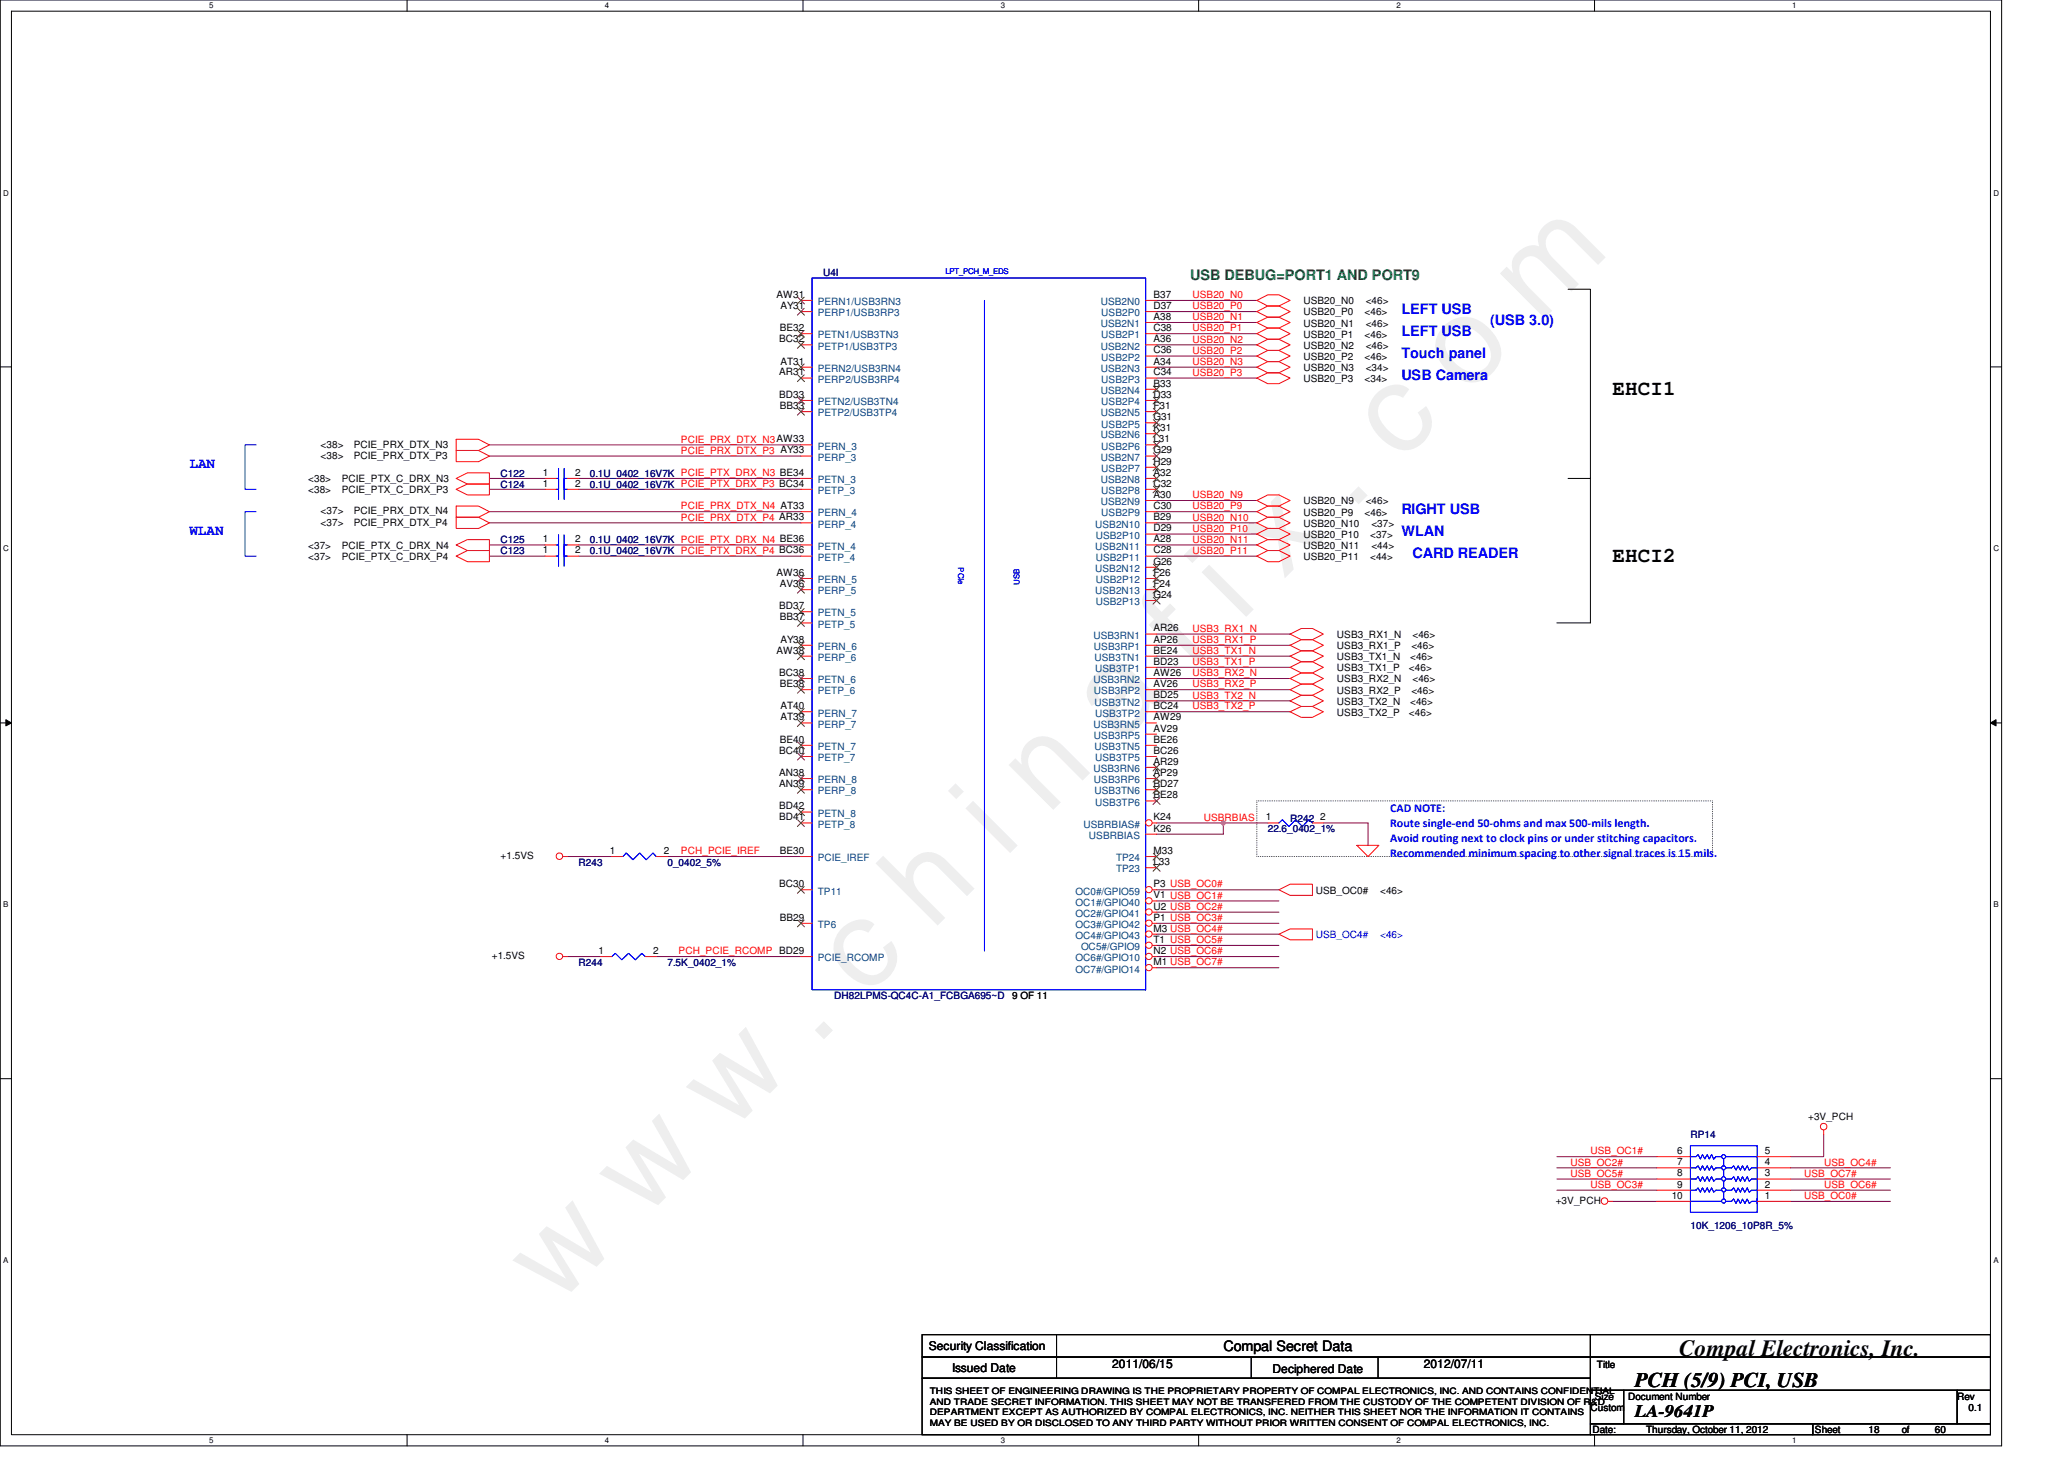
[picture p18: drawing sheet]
<svg xmlns="http://www.w3.org/2000/svg" width="297mm" height="210mm" viewBox="0 0 297 210" stroke-linecap="round" stroke-linejoin="round" font-family="sans-serif">
<defs><g id="words">
<text font-size="17.6" fill="#f0f" x="80.1" y="188" transform="rotate(-45 80.1 188)">w w w . c h i n a f i x . c o m</text>
<text font-size="3.3" x="241.7" y="195.1">Compal Electronics, Inc.</text>
<g font-size="3">
<text x="232.1" y="56.9">EHCI1</text>
<text x="232.1" y="80.9">EHCI2</text>
<text x="235.3" y="199.6">PCH (5/9) PCI, USB</text>
</g>
<text font-size="2.5" x="235.3" y="203.9">LA-9641P</text>
<text font-size="2.1" fill="#008000" x="171.3" y="40.3">USB DEBUG=PORT1 AND PORT9</text>
<g font-size="2.1" fill="#00f">
<text x="201.7" y="45.1">LEFT USB</text>
<text x="214.5" y="46.7">(USB 3.0)</text>
<text x="201.7" y="51.5">Touch panel</text>
<text x="201.7" y="48.3">LEFT USB</text>
<text x="201.7" y="54.7">USB Camera</text>
<text x="27.3" y="67.3">LAN</text>
<text x="27.3" y="76.9">WLAN</text>
<text x="201.7" y="77.1">WLAN</text>
<text x="201.7" y="73.9">RIGHT USB</text>
<text x="203.3" y="80.3">CARD READER</text>
</g>
<text font-size="2.1" x="176.1" y="194.4">Compal Secret Data</text>
<g font-size="1.7" fill="#00f">
<text x="200.1" y="116.9">CAD NOTE:</text>
<text x="200.1" y="119">Route single-end 50-ohms and max 500-mils length.</text>
<text x="200.1" y="121.1">Avoid routing next to clock pins or under stitching capacitors.</text>
<text x="200.1" y="123.2">Recommended minimum spacing to other signal traces is 15 mils.</text>
</g>
<g font-size="1.7">
<text x="133.7" y="194.3">Security Classification</text>
<text x="137" y="197.3">Issued Date</text>
<text x="160.1" y="196.8">2011/06/15</text>
<text x="183.1" y="197.5">Deciphered Date</text>
<text x="204.9" y="196.8">2012/07/11</text>
</g>
<g font-size="1.4" fill="#000080">
<text x="118.4" y="39.8">U4I</text>
<text x="72" y="70.2">C124</text>
<text x="72" y="68.6">C122</text>
<text x="84.9" y="70.2">0.1U_0402_16V7K PCIE_PTX_DRX_P3 BC34</text>
<text x="84.9" y="68.6">0.1U_0402_16V7K PCIE_PTX_DRX_N3 BE34</text>
<text x="72" y="78.2">C125</text>
<text x="72" y="79.8">C123</text>
<text x="84.9" y="78.2">0.1U_0402_16V7K PCIE_PTX_DRX_N4 BE36</text>
<text x="84.9" y="79.8">0.1U_0402_16V7K PCIE_PTX_DRX_P4 BC36</text>
<text x="182.5" y="119.8">22.6_0402_1%</text>
<text x="185.7" y="118.2">R242</text>
<text x="83.3" y="124.6">R243</text>
<text x="96.1" y="124.6">0_0402_5%</text>
<text x="83.3" y="139">R244</text>
<text x="96.1" y="139">7.5K_0402_1%</text>
<text x="120.1" y="143.8">DH82LPMS-QC4C-A1_FCBGA695~D</text>
<text x="243.3" y="163.8">RP14</text>
<text x="243.3" y="176.7">10K_1206_10P8R_5%</text>
</g>
<g font-size="1.4">
<text x="111.8" y="42.8">AW31</text>
<text x="112.2" y="47.6">BE32</text>
<text x="112.3" y="44.4">AY31</text>
<text x="166" y="46">A38</text>
<text x="166" y="42.8">B37</text>
<text x="166" y="47.6">C38</text>
<text x="166" y="44.4">D37</text>
<text x="187.6" y="47">USB20_N1</text>
<text x="187.6" y="43.8">USB20_N0</text>
<text x="187.6" y="45.4">USB20_P0</text>
<text x="196.4" y="45.4">&lt;46&gt;</text>
<text x="196.6" y="47">&lt;46&gt;</text>
<text x="196.6" y="43.8">&lt;46&gt;</text>
<text x="112.1" y="49.2">BC32</text>
<text x="112.3" y="52.5">AT31</text>
<text x="166" y="52.5">A34</text>
<text x="166" y="49.2">A36</text>
<text x="166" y="50.8">C36</text>
<text x="187.6" y="50.2">USB20_N2</text>
<text x="187.6" y="51.8">USB20_P2</text>
<text x="187.6" y="53.4">USB20_N3</text>
<text x="187.6" y="48.6">USB20_P1</text>
<text x="196.4" y="51.8">&lt;46&gt;</text>
<text x="196.4" y="48.6">&lt;46&gt;</text>
<text x="196.6" y="50.2">&lt;46&gt;</text>
<text x="196.6" y="53.4">&lt;34&gt;</text>
<text x="112.1" y="54">AR31</text>
<text x="112.1" y="57.2">BD33</text>
<text x="112.2" y="58.8">BB33</text>
<text x="166" y="58.8">F31</text>
<text x="166" y="55.6">B33</text>
<text x="166" y="57.2">D33</text>
<text x="166" y="54">C34</text>
<text x="187.6" y="55">USB20_P3</text>
<text x="196.4" y="55">&lt;34&gt;</text>
<text x="46.1" y="66">&lt;38&gt;</text>
<text x="46.1" y="64.4">&lt;38&gt;</text>
<text x="50.9" y="66">PCIE_PRX_DTX_P3</text>
<text x="50.9" y="64.4">PCIE_PRX_DTX_N3</text>
<text x="166" y="65.2">G29</text>
<text x="166" y="62">K31</text>
<text x="166" y="63.6">L31</text>
<text x="166" y="60.5">G31</text>
<text x="44.4" y="71">&lt;38&gt;</text>
<text x="44.4" y="69.4">&lt;38&gt;</text>
<text x="49.2" y="71">PCIE_PTX_C_DRX_P3</text>
<text x="49.2" y="69.4">PCIE_PTX_C_DRX_N3</text>
<text x="78.1" y="70">1</text>
<text x="78.1" y="68.5">1</text>
<text x="82.8" y="70">2</text>
<text x="82.8" y="68.5">2</text>
<text x="166" y="71.6">A30</text>
<text x="166" y="68.5">A32</text>
<text x="166" y="70">C32</text>
<text x="166" y="66.8">H29</text>
<text x="46.1" y="75.6">&lt;37&gt;</text>
<text x="46.1" y="74">&lt;37&gt;</text>
<text x="50.9" y="75.6">PCIE_PRX_DTX_P4</text>
<text x="50.9" y="74">PCIE_PRX_DTX_N4</text>
<text x="166" y="74.8">B29</text>
<text x="166" y="76.5">D29</text>
<text x="166" y="73.2">C30</text>
<text x="187.6" y="72.6">USB20_N9</text>
<text x="187.6" y="74.2">USB20_P9</text>
<text x="187.6" y="75.8">USB20_N10</text>
<text x="187.6" y="77.4">USB20_P10</text>
<text x="196.4" y="74.2">&lt;46&gt;</text>
<text x="196.6" y="72.6">&lt;46&gt;</text>
<text x="197.2" y="77.4">&lt;37&gt;</text>
<text x="197.4" y="75.8">&lt;37&gt;</text>
<text x="44.4" y="80.6">&lt;37&gt;</text>
<text x="44.4" y="79">&lt;37&gt;</text>
<text x="49.2" y="80.6">PCIE_PTX_C_DRX_P4</text>
<text x="49.2" y="79">PCIE_PTX_C_DRX_N4</text>
<text x="78.1" y="78">1</text>
<text x="78.1" y="79.6">1</text>
<text x="82.8" y="78">2</text>
<text x="82.8" y="79.6">2</text>
<text x="111.8" y="82.8">AW36</text>
<text x="166" y="81.2">G26</text>
<text x="166" y="78">A28</text>
<text x="166" y="82.8">F26</text>
<text x="166" y="79.6">C28</text>
<text x="187.6" y="80.6">USB20_P11</text>
<text x="187.6" y="79">USB20_N11</text>
<text x="197.2" y="80.6">&lt;44&gt;</text>
<text x="197.4" y="79">&lt;44&gt;</text>
<text x="112.1" y="87.6">BD37</text>
<text x="112.2" y="84.5">AV36</text>
<text x="112.2" y="89.2">BB37</text>
<text x="166" y="84.5">F24</text>
<text x="166" y="86">G24</text>
<text x="111.8" y="94">AW38</text>
<text x="112.3" y="92.5">AY38</text>
<text x="166" y="90.8">AR26</text>
<text x="166" y="92.5">AP26</text>
<text x="166" y="94">BE24</text>
<text x="166" y="95.6">BD23</text>
<text x="192.4" y="91.8">USB3_RX1_N</text>
<text x="192.4" y="93.4">USB3_RX1_P</text>
<text x="192.4" y="95">USB3_TX1_N</text>
<text x="202.9" y="95">&lt;46&gt;</text>
<text x="203.1" y="93.4">&lt;46&gt;</text>
<text x="203.3" y="91.8">&lt;46&gt;</text>
<text x="112.1" y="97.2">BC38</text>
<text x="112.2" y="98.8">BE38</text>
<text x="166" y="97.2">AW26</text>
<text x="166" y="98.8">AV26</text>
<text x="166" y="100.5">BD25</text>
<text x="192.4" y="96.6">USB3_TX1_P</text>
<text x="192.4" y="98.2">USB3_RX2_N</text>
<text x="192.4" y="99.8">USB3_RX2_P</text>
<text x="192.4" y="101.4">USB3_TX2_N</text>
<text x="202.8" y="96.6">&lt;46&gt;</text>
<text x="202.9" y="101.4">&lt;46&gt;</text>
<text x="203.1" y="99.8">&lt;46&gt;</text>
<text x="203.3" y="98.2">&lt;46&gt;</text>
<text x="112.2" y="106.8">BE40</text>
<text x="112.3" y="102">AT40</text>
<text x="112.3" y="103.6">AT39</text>
<text x="166" y="103.6">AW29</text>
<text x="166" y="105.2">AV29</text>
<text x="166" y="106.8">BE26</text>
<text x="166" y="102">BC24</text>
<text x="192.4" y="103">USB3_TX2_P</text>
<text x="202.8" y="103">&lt;46&gt;</text>
<text x="112.1" y="108.5">BC40</text>
<text x="112.1" y="111.6">AN38</text>
<text x="112.1" y="113.2">AN39</text>
<text x="166" y="110">AR29</text>
<text x="166" y="111.6">AP29</text>
<text x="166" y="113.2">BD27</text>
<text x="166" y="108.5">BC26</text>
<text x="112.1" y="118">BD41</text>
<text x="112.1" y="116.5">BD42</text>
<text x="166" y="119.6">K26</text>
<text x="166" y="114.9">BE28</text>
<text x="166" y="118">K24</text>
<text x="182.2" y="118">1</text>
<text x="190" y="118">2</text>
<text x="72" y="123.6">+1.5VS</text>
<text x="87.8" y="122.9">1</text>
<text x="95.5" y="122.9">2</text>
<text x="112.2" y="122.9">BE30</text>
<text x="166" y="124.5">L33</text>
<text x="166" y="122.9">M33</text>
<text x="112.1" y="127.6">BC30</text>
<text x="166" y="127.6">P3 USB_OC0#</text>
<text x="166" y="129.2">V1 USB_OC1#</text>
<text x="166" y="130.9">U2 USB_OC2#</text>
<text x="189.4" y="128.6">USB_OC0#</text>
<text x="198.6" y="128.6">&lt;46&gt;</text>
<text x="86.1" y="137.2">1</text>
<text x="94" y="137.2">2</text>
<text x="112.2" y="132.5">BB29</text>
<text x="166" y="135.6">T1 USB_OC5#</text>
<text x="166" y="132.5">P1 USB_OC3#</text>
<text x="166" y="134">M3 USB_OC4#</text>
<text x="166" y="137.2">N2 USB_OC6#</text>
<text x="70.8" y="138">+1.5VS</text>
<text x="145.7" y="143.8">9 OF 11</text>
<text x="166" y="138.9">M1 USB_OC7#</text>
<text x="260.2" y="161.1">+3V_PCH</text>
<text x="241.4" y="167.6">7</text>
<text x="241.4" y="166">6</text>
<text x="254" y="167.6">4</text>
<text x="254" y="166">5</text>
<text x="223.9" y="173.2">+3V_PCH</text>
<text x="240.6" y="172.5">10</text>
<text x="241.4" y="170.9">9</text>
<text x="241.4" y="169.2">8</text>
<text x="254" y="172.5">1</text>
<text x="254" y="170.9">2</text>
<text x="254" y="169.2">3</text>
<text x="229.8" y="196.8">Title</text>
<text x="228.9" y="203">Custom</text>
<text x="229.5" y="201.4">Size</text>
<text x="234.3" y="201.4">Document Number</text>
<text x="281.7" y="201.4">Rev</text>
<text x="283.3" y="203">0.1</text>
<text x="229.2" y="206.2">Date:</text>
<text x="236.9" y="206.2">Thursday, October 11, 2012</text>
<text x="261.2" y="206.2">Sheet</text>
<text x="268.9" y="206.2">18</text>
<text x="273.7" y="206.2">of</text>
<text x="278.5" y="206.2">60</text>
</g>
<g font-size="1.4" fill="#004080">
<text x="117.7" y="45.5">PERP1/USB3RP3</text>
<text x="117.7" y="43.9">PERN1/USB3RN3</text>
<text x="158.4" y="47.1">USB2N1</text>
<text x="158.4" y="43.9">USB2N0</text>
<text x="158.5" y="45.5">USB2P0</text>
<text x="117.7" y="50.3">PETP1/USB3TP3</text>
<text x="117.7" y="53.5">PERN2/USB3RN4</text>
<text x="117.7" y="48.7">PETN1/USB3TN3</text>
<text x="158.4" y="53.5">USB2N3</text>
<text x="158.4" y="50.3">USB2N2</text>
<text x="158.5" y="51.9">USB2P2</text>
<text x="158.5" y="48.7">USB2P1</text>
<text x="117.7" y="55.1">PERP2/USB3RP4</text>
<text x="117.7" y="59.9">PETP2/USB3TP4</text>
<text x="117.7" y="58.3">PETN2/USB3TN4</text>
<text x="158.4" y="59.9">USB2N5</text>
<text x="158.4" y="56.7">USB2N4</text>
<text x="158.5" y="58.3">USB2P4</text>
<text x="158.5" y="55.1">USB2P3</text>
<text x="117.7" y="64.7">PERN_3</text>
<text x="158.4" y="63.1">USB2N6</text>
<text x="158.5" y="64.7">USB2P6</text>
<text x="158.5" y="61.5">USB2P5</text>
<text x="117.7" y="66.3">PERP_3</text>
<text x="117.7" y="69.5">PETN_3</text>
<text x="117.7" y="71.1">PETP_3</text>
<text x="158.4" y="69.5">USB2N8</text>
<text x="158.4" y="66.3">USB2N7</text>
<text x="158.5" y="71.1">USB2P8</text>
<text x="158.5" y="67.9">USB2P7</text>
<text x="117.7" y="74.3">PERN_4</text>
<text x="117.7" y="75.9">PERP_4</text>
<text x="157.6" y="75.9">USB2N10</text>
<text x="157.7" y="77.5">USB2P10</text>
<text x="158.4" y="72.7">USB2N9</text>
<text x="158.5" y="74.3">USB2P9</text>
<text x="117.7" y="79.1">PETN_4</text>
<text x="117.7" y="83.9">PERN_5</text>
<text x="117.7" y="80.7">PETP_4</text>
<text x="157.6" y="82.3">USB2N12</text>
<text x="157.6" y="79.1">USB2N11</text>
<text x="157.7" y="83.9">USB2P12</text>
<text x="157.7" y="80.7">USB2P11</text>
<text x="117.7" y="85.5">PERP_5</text>
<text x="117.7" y="88.7">PETN_5</text>
<text x="157.6" y="85.5">USB2N13</text>
<text x="157.7" y="87.1">USB2P13</text>
<text x="117.7" y="95.1">PERP_6</text>
<text x="117.7" y="90.3">PETP_5</text>
<text x="117.7" y="93.5">PERN_6</text>
<text x="157.3" y="91.9">USB3RN1</text>
<text x="157.4" y="93.5">USB3RP1</text>
<text x="157.5" y="95.1">USB3TN1</text>
<text x="117.7" y="98.3">PETN_6</text>
<text x="117.7" y="99.9">PETP_6</text>
<text x="157.3" y="98.3">USB3RN2</text>
<text x="157.4" y="99.9">USB3RP2</text>
<text x="157.5" y="101.5">USB3TN2</text>
<text x="157.6" y="96.7">USB3TP1</text>
<text x="117.7" y="103.1">PERN_7</text>
<text x="117.7" y="104.7">PERP_7</text>
<text x="117.7" y="107.9">PETN_7</text>
<text x="157.3" y="104.7">USB3RN5</text>
<text x="157.4" y="106.3">USB3RP5</text>
<text x="157.5" y="107.9">USB3TN5</text>
<text x="157.6" y="103.1">USB3TP2</text>
<text x="117.7" y="109.5">PETP_7</text>
<text x="117.7" y="112.7">PERN_8</text>
<text x="157.3" y="111.1">USB3RN6</text>
<text x="157.4" y="112.7">USB3RP6</text>
<text x="157.6" y="109.5">USB3TP5</text>
<text x="117.7" y="119.1">PETP_8</text>
<text x="117.7" y="114.3">PERP_8</text>
<text x="117.7" y="117.5">PETN_8</text>
<text x="155.9" y="119.1">USBRBIAS#</text>
<text x="157.5" y="114.3">USB3TN6</text>
<text x="157.6" y="115.9">USB3TP6</text>
<text x="117.7" y="123.9">PCIE_IREF</text>
<text x="156.7" y="120.7">USBRBIAS</text>
<text x="160.6" y="125.5">TP23</text>
<text x="160.6" y="123.9">TP24</text>
<text x="117.7" y="128.7">TP11</text>
<text x="154.8" y="128.7">OC0#/GPIO59</text>
<text x="154.8" y="130.3">OC1#/GPIO40</text>
<text x="154.8" y="131.9">OC2#/GPIO41</text>
<text x="117.7" y="133.5">TP6</text>
<text x="154.8" y="133.5">OC3#/GPIO42</text>
<text x="154.8" y="135.1">OC4#/GPIO43</text>
<text x="155.6" y="136.7">OC5#/GPIO9</text>
<text x="117.7" y="138.3">PCIE_RCOMP</text>
<text x="154.8" y="138.3">OC6#/GPIO10</text>
<text x="154.8" y="139.9">OC7#/GPIO14</text>
</g>
<g font-size="1.4" fill="#f00">
<text x="171.6" y="46.1">USB20_N1</text>
<text x="171.6" y="47.7">USB20_P1</text>
<text x="171.6" y="42.9">USB20_N0</text>
<text x="171.6" y="44.5">USB20_P0</text>
<text x="171.6" y="52.5">USB20_N3</text>
<text x="171.6" y="49.3">USB20_N2</text>
<text x="171.6" y="50.9">USB20_P2</text>
<text x="171.6" y="54.1">USB20_P3</text>
<text x="98" y="63.7">PCIE_PRX_DTX_N3AW33</text>
<text x="98" y="65.3">PCIE_PRX_DTX_P3 AY33</text>
<text x="171.6" y="71.7">USB20_N9</text>
<text x="98" y="73.3">PCIE_PRX_DTX_N4 AT33</text>
<text x="98" y="74.9">PCIE_PRX_DTX_P4 AR33</text>
<text x="171.6" y="73.3">USB20_P9</text>
<text x="171.6" y="74.9">USB20_N10</text>
<text x="171.6" y="76.5">USB20_P10</text>
<text x="171.6" y="78.1">USB20_N11</text>
<text x="171.6" y="79.7">USB20_P11</text>
<text x="171.6" y="90.9">USB3_RX1_N</text>
<text x="171.6" y="92.5">USB3_RX1_P</text>
<text x="171.6" y="94.1">USB3_TX1_N</text>
<text x="171.6" y="95.7">USB3_TX1_P</text>
<text x="171.6" y="97.3">USB3_RX2_N</text>
<text x="171.6" y="98.9">USB3_RX2_P</text>
<text x="171.6" y="100.5">USB3_TX2_N</text>
<text x="171.6" y="102.1">USB3_TX2_P</text>
<text x="173.2" y="118.1">USBRBIAS</text>
<text x="98" y="122.9">PCH_PCIE_IREF</text>
<text x="97.7" y="137.3">PCH_PCIE_RCOMP BD29</text>
<text x="226" y="167.7">USB_OC2#</text>
<text x="228.9" y="166.1">USB_OC1#</text>
<text x="262.5" y="167.7">USB_OC4#</text>
<text x="226" y="169.3">USB_OC5#</text>
<text x="228.9" y="170.9">USB_OC3#</text>
<text x="259.6" y="172.5">USB_OC0#</text>
<text x="259.6" y="169.3">USB_OC7#</text>
<text x="262.5" y="170.9">USB_OC6#</text>
</g>
<g font-size="1.4" fill="#00f">
<text x="189.4" y="135">USB_OC4#</text>
<text x="198.6" y="135">&lt;46&gt;</text>
</g>
<g font-size="1.3">
<text x="133.8" y="200.6">THIS SHEET OF ENGINEERING DRAWING IS THE PROPRIETARY PROPERTY OF COMPAL ELECTRONICS, INC. AND CONTAINS CONFIDENTIAL</text>
<text x="133.8" y="202.1">AND TRADE SECRET INFORMATION. THIS SHEET MAY NOT BE TRANSFERED FROM THE CUSTODY OF THE COMPETENT DIVISION OF R&amp;D</text>
<text x="133.8" y="203.6">DEPARTMENT EXCEPT AS AUTHORIZED BY COMPAL ELECTRONICS, INC. NEITHER THIS SHEET NOR THE INFORMATION IT CONTAINS</text>
<text x="133.8" y="205.1">MAY BE USED BY OR DISCLOSED TO ANY THIRD PARTY WITHOUT PRIOR WRITTEN CONSENT OF COMPAL ELECTRONICS, INC.</text>
</g>
<g font-size="1.1">
<text x="30.1" y="1.1">5</text>
<text x="87" y="1.1">4</text>
<text x="144" y="1.1">3</text>
<text x="201" y="1.1">2</text>
<text x="257.9" y="1.1">1</text>
<text x=".5" y="28.2">D</text>
<text x="286.9" y="28.2">D</text>
<text x=".5" y="79.3">C</text>
<text x="286.9" y="79.3">C</text>
<text x=".5" y="130.6">B</text>
<text x="286.9" y="130.6">B</text>
<text x=".5" y="181.7">A</text>
<text x="286.9" y="181.7">A</text>
<text x="30.1" y="207.6">5</text>
<text x="87" y="207.6">4</text>
<text x="144" y="207.6">3</text>
<text x="201" y="207.6">2</text>
<text x="257.9" y="207.6">1</text>
</g>
<g font-size="1.1" fill="#00f">
<text x="136.1" y="39.4">LPT_PCH_M_EDS</text>
<text x="137.9" y="81.6" transform="rotate(90 137.9 81.6)">PCIe</text>
<text x="146.7" y="84.2" transform="rotate(-90 146.7 84.2)">USB</text>
</g>
</g></defs>
<path d="M0 0h288.1v208h-288.1zM1.6 1.6h284.9v204.8h-284.9z" fill="none" stroke="#000" stroke-width=".14"/>
<g fill="#fff">
<path d="M30.1 .2h.6v1.2h-.6z"/>
<path d="M30.1 206.6h.6v1.2h-.6z"/>
</g>
<path d="M58.6 0v1.6M58.6 206.4v1.6" fill="none" stroke="#000" stroke-width=".14"/>
<g fill="#fff">
<path d="M87 .2h.6v1.2h-.6z"/>
<path d="M87 206.6h.6v1.2h-.6z"/>
</g>
<path d="M115.6 0v1.6M115.6 206.4v1.6" fill="none" stroke="#000" stroke-width=".14"/>
<g fill="#fff">
<path d="M144 .2h.6v1.2h-.6z"/>
<path d="M144 206.6h.6v1.2h-.6z"/>
</g>
<path d="M172.5 0v1.6M172.5 206.4v1.6" fill="none" stroke="#000" stroke-width=".14"/>
<g fill="#fff">
<path d="M200.9 .2h.6v1.2h-.6z"/>
<path d="M200.9 206.6h.6v1.2h-.6z"/>
</g>
<path d="M229.5 0v1.6M229.5 206.4v1.6" fill="none" stroke="#000" stroke-width=".14"/>
<g fill="#fff">
<path d="M257.9 .2h.6v1.2h-.6z"/>
<path d="M257.9 206.6h.6v1.2h-.6z"/>
<path d="M.5 27.2h.7v1.2h-.7z"/>
<path d="M286.9 27.2h.7v1.2h-.7z"/>
<path d="M.5 78.4h.7v1.1h-.7z"/>
<path d="M286.9 78.4h.7v1.1h-.7z"/>
</g>
<path d="M0 52.8h1.6M286.5 52.8h1.6" fill="none" stroke="#000" stroke-width=".14"/>
<g fill="#fff">
<path d="M.5 129.6h.7v1.2h-.7z"/>
<path d="M286.9 129.6h.7v1.2h-.7z"/>
</g>
<path d="M0 104h1.6M.8 103.5l.8 .5-.8 .4zM286.5 104l.8-.5v.9zM286.5 104h1.6" fill="none" stroke="#000" stroke-width=".14"/>
<path d="M.8 103.5l.8 .5-.8 .4zM286.5 104l.8-.5v.9z" fill="#000"/>
<g fill="#fff">
<path d="M.5 180.8h.7v1.1h-.7z"/>
<path d="M286.9 180.8h.7v1.1h-.7z"/>
</g>
<g fill="none" stroke="#000" stroke-width=".14">
<path d="M0 155.2h1.6M286.5 155.2h1.6M132.7 192h96.2v3.2h-96.2zM132.7 195.2h96.2v3.1h-96.2zM132.7 198.3h96.2v8.1h-96.2zM152.1 192v6.3M180.1 195.2v3.1M198.3 195.2v3.1M228.9 192h57.6v3.2h-57.6zM228.9 195.2h57.6v4.8h-57.6zM228.9 200h4.8v4.8h-4.8zM228.9 204.8h32v1.6h-32z"/>
<path d="M233.7 200h48v4.8h-48zM260.9 204.8h25.6v1.6h-25.6zM281.7 200h4.8v4.8h-4.8z"/>
</g>
<path d="M180.9 115.2h65.6v8h-65.6z" fill="none" stroke="#000" stroke-width=".14" stroke-dasharray="0 .3"/>
<g fill="none" stroke="#00f" stroke-width=".14">
<path d="M116.9 40h48v102.4h-48zM36.9 73.6h-1.6v6.4h1.6M36.9 64h-1.6v6.4h1.6M141.7 60.8v76M243.3 166.4h.8l.3-.3 .3 .6 .3-.6 .4 .6 .3-.6 .3 .6 .3-.6 .3 .6M243.3 168h.8l.3-.3 .3 .7 .3-.7 .4 .7 .3-.7 .3 .7 .3-.7 .3 .7 .4-.4h.8M243.3 171.2h.8l.3-.3 .3 .6 .3-.6 .4 .6 .3-.6 .3 .6 .3-.6 .3 .6 .4-.3h.8M243.3 169.6h.8l.3-.3 .3 .7 .3-.7 .4 .7 .3-.7 .3 .7 .3-.7 .3 .7 .4-.4h.8M243.3 164.8h9.6v9.6h-9.6zM244.1 172.8h-.8h4.5M247 166.4l-.4 .3 .4-.3h.8M248.1 171.5v1"/>
<path d="M248.1 170v.9M248.1 168.4v.9M248.1 166.7v1M248.4 169.6h.8l.3-.3 .3 .7 .3-.7 .4 .7 .3-.7 .3 .7 .3-.7 .3 .7 .4-.4h.8M248.4 166.4h4.5M248.4 172.8h.8l.3-.3 .3 .6 .3-.6 .4 .6 .3-.6 .3 .6 .3-.6 .3 .6 .4-.3h.8v-.3v.6M248.4 171.2h.8l.3-.3 .3 .6 .3-.6 .4 .6 .3-.6 .3 .6 .3-.6 .3 .6 .4-.3h.8M248.4 168h.8l.3-.3 .3 .7 .3-.7 .4 .7 .3-.7 .3 .7 .3-.7 .3 .7 .4-.4h.8M252.9 171.2h.1M252.9 169.6h.1M252.9 168h.1M252.9 166.4h.1"/>
<circle cx="248" cy="169.6" r=".31"/>
<circle cx="248.1" cy="166.4" r=".3"/>
<circle cx="248.1" cy="171.2" r=".3"/>
<circle cx="248.1" cy="168" r=".3"/>
<circle cx="248.1" cy="172.8" r=".3"/>
</g>
<g fill="none" stroke="#800040" stroke-width=".14">
<path d="M70.4 73.6h44.9M70.4 75.2h44.9M70.4 64h44.9M70.4 65.6h44.9M83.3 78.4h32M83.3 70.4h32M83.3 68.8h32M83.3 80h32M224.1 168h14.4M224.1 171.2h14.4M224.1 169.6h14.4M224.1 166.4h14.4"/>
<path d="M232.1 172.8h6.4M257.7 172.8h14.4M257.7 171.2h14.4M257.7 169.6h14.4M257.7 168h14.4M262.5 163.2v3.2h-4.8"/>
</g>
<g fill="none" stroke="#f00" stroke-width=".14">
<path d="M65.7 70.4l1.6-.8h3.1v1.6h-3.1zM65.7 64.8h3.2l1.5 .8-1.5 .8h-3.2zM65.7 68.8l1.6-.8h3.1v1.6h-3.1zM65.7 63.2h3.2l1.5 .8-1.5 .8h-3.2zM65.7 78.4l1.6-.8h3.1v1.6h-3.1zM65.7 74.4h3.2l1.5 .8-1.5 .8h-3.2zM65.7 72.8h3.2l1.5 .8-1.5 .8h-3.2zM65.7 80l1.6-.8h3.1v1.6h-3.1zM238.5 172.8h4.8M238.5 171.2h4.8M238.5 169.6h4.8M238.5 168h4.8"/>
<path d="M238.5 166.4h4.8M252.9 172.8h4.8M252.9 171.2h4.8M252.9 169.6h4.8M252.9 168h4.8M252.9 166.4h4.8M262.5 162.6v.6"/>
<circle cx="262.4" cy="162.1" r=".47"/>
</g>
<use href="#words"/>
</svg>
